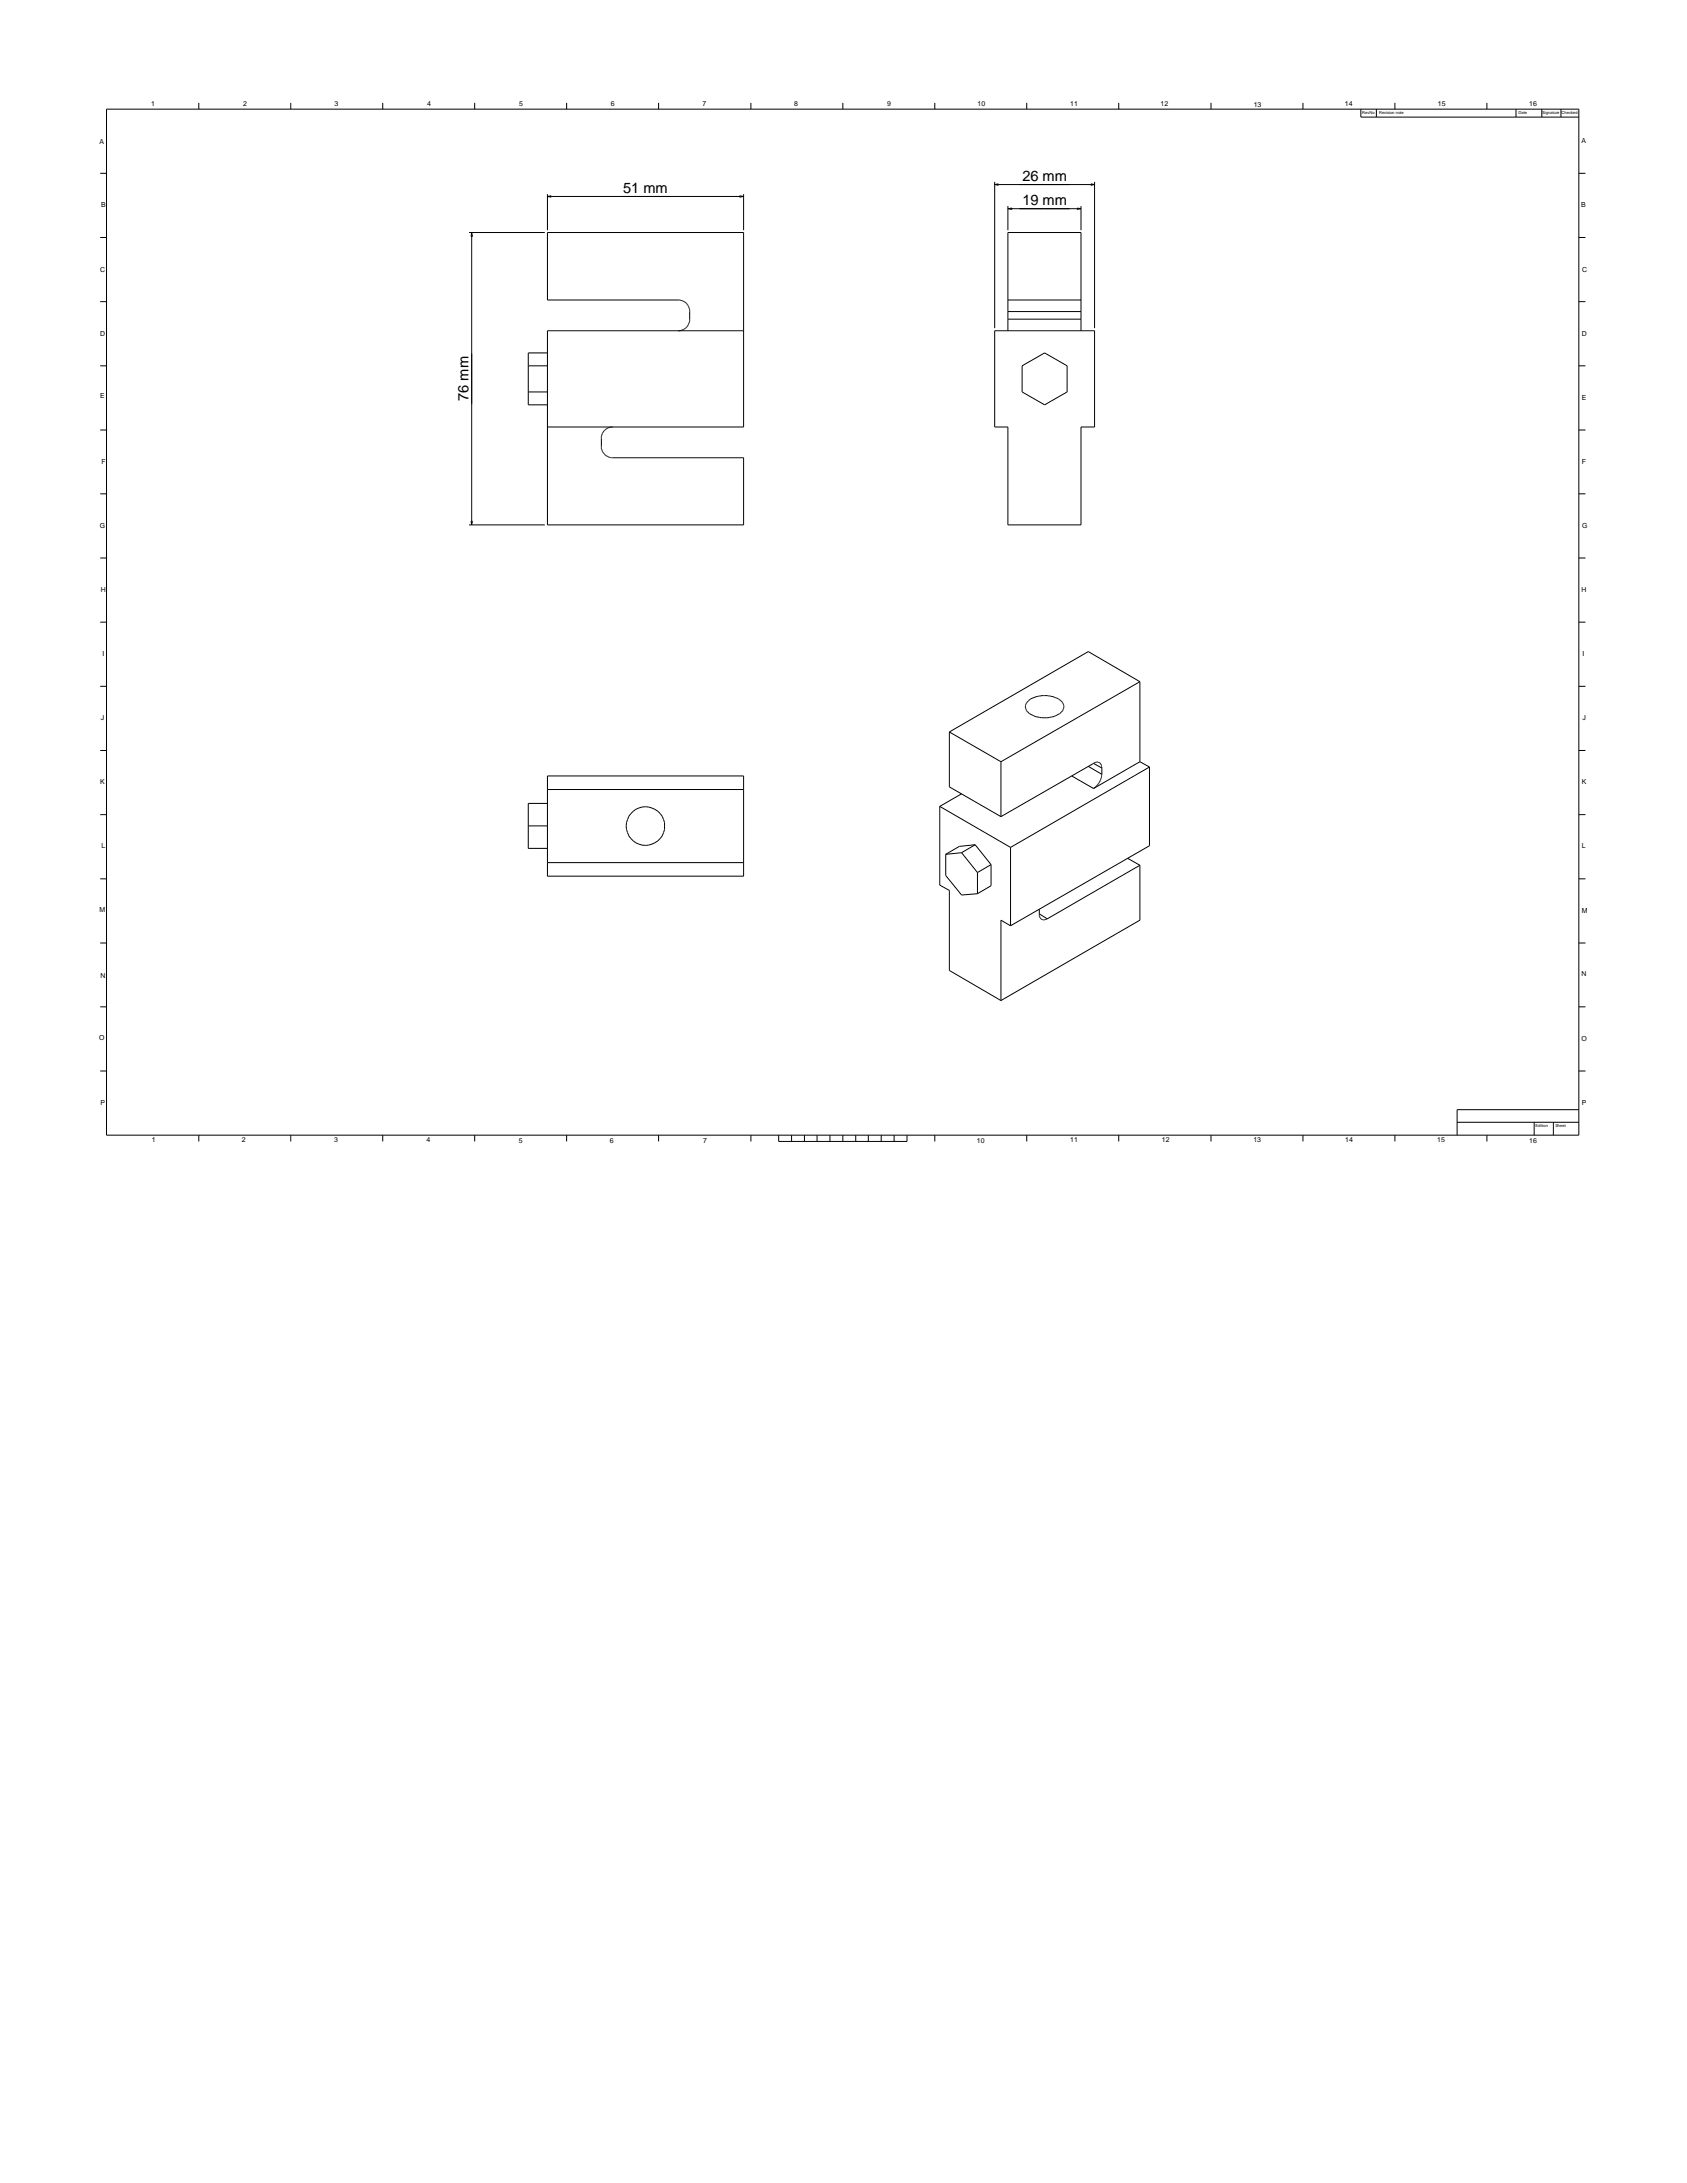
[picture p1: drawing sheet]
<svg xmlns="http://www.w3.org/2000/svg" width="216mm" height="279mm" viewBox="0 0 216 279" stroke-linecap="round" stroke-linejoin="round" font-family="sans-serif">
<defs><g id="words">
<g font-size="1.9">
<text x="130.9" y="23.2">26 mm</text>
<text x="79.8" y="24.7">51 mm</text>
<text x="130.9" y="26.3">19 mm</text>
<text x="59.9" y="51.3" transform="rotate(-90 59.9 51.3)">76 mm</text>
</g>
<g font-size=".9">
<text x="19.3" y="13.5">1</text>
<text x="31.1" y="13.5">2</text>
<text x="42.8" y="13.5">3</text>
<text x="54.7" y="13.5">4</text>
<text x="66.4" y="13.5">5</text>
<text x="78.2" y="13.5">6</text>
<text x="89.9" y="13.6">7</text>
<text x="101.6" y="13.5">8</text>
<text x="113.5" y="13.6">9</text>
<text x="125.1" y="13.5">10</text>
<text x="136.9" y="13.5">11</text>
<text x="148.5" y="13.5">12</text>
<text x="160.4" y="13.6">13</text>
<text x="172.1" y="13.5">14</text>
<text x="184" y="13.6">15</text>
<text x="195.7" y="13.5">16</text>
<text x="12.7" y="18.4">A</text>
<text x="202.4" y="18.2">A</text>
<text x="13" y="26.5">B</text>
<text x="202.4" y="26.5">B</text>
<text x="12.8" y="34.8">C</text>
<text x="202.5" y="34.8">C</text>
<text x="12.8" y="43.1">D</text>
<text x="202.4" y="43">D</text>
<text x="12.8" y="51">E</text>
<text x="202.4" y="51.2">E</text>
<text x="13" y="59.4">F</text>
<text x="202.4" y="59.4">F</text>
<text x="12.8" y="67.6">G</text>
<text x="202.5" y="67.5">G</text>
<text x="12.9" y="75.8">H</text>
<text x="202.4" y="75.7">H</text>
<text x="13.1" y="84">I</text>
<text x="202.5" y="83.9">I</text>
<text x="12.9" y="92.2">J</text>
<text x="202.5" y="92.2">J</text>
<text x="12.8" y="100.4">K</text>
<text x="202.4" y="100.4">K</text>
<text x="13" y="108.6">L</text>
<text x="202.4" y="108.6">L</text>
<text x="12.7" y="116.8">M</text>
<text x="202.4" y="116.8">M</text>
<text x="12.9" y="125.1">N</text>
<text x="202.4" y="124.9">N</text>
<text x="12.7" y="133.1">O</text>
<text x="202.4" y="133.2">O</text>
<text x="12.9" y="141.4">P</text>
<text x="202.4" y="141.4">P</text>
<text x="19.4" y="146.2">1</text>
<text x="30.9" y="146.2">2</text>
<text x="42.8" y="146.2">3</text>
<text x="54.6" y="146.2">4</text>
<text x="66.4" y="146.3">5</text>
<text x="78.1" y="146.3">6</text>
<text x="90" y="146.3">7</text>
<text x="125" y="146.3">10</text>
<text x="136.9" y="146.2">11</text>
<text x="148.7" y="146.1">12</text>
<text x="160.4" y="146.2">13</text>
<text x="172.2" y="146.2">14</text>
<text x="183.9" y="146.2">15</text>
<text x="195.7" y="146.3">16</text>
</g>
<g font-size=".5">
<text x="174.3" y="14.6">RevNo</text>
<text x="176.5" y="14.6">Revision note</text>
<text x="194.4" y="14.6">Date</text>
<text x="197.4" y="14.6">Signature Checked</text>
<text x="196.5" y="144.3">Edition</text>
<text x="199.1" y="144.2">Sheet</text>
</g>
</g></defs>
<g fill="none" stroke="#000" stroke-width=".13">
<path d="M13.6 14h188.5v131.3h-188.5zM25.4 13.2v.8M37.2 13.2v.8M49 13.2v.8M60.7 13.2v.8M72.5 13.2v.8M84.3 13.2v.8M96.1 13.2v.8M107.9 13.2v.8M119.6 13.2v.8M131.4 13.2v.8M143.2 13.2v.8"/>
<path d="M155 13.2v.8M166.8 13.2v.8M174.2 14v1h27.9M176.1 14v1M178.5 13.2v.8M190.3 13.2v.8M194 14v1M197.3 14v1M199.8 14v1M12.8 38.6h.8M12.8 30.4h.8M12.8 22.2h.8"/>
<path d="M60 29.8h9.7M60.4 29.8l.1 .5h-.2zM60.4 30.3v36.4M70.1 24.8v4.7M70.1 25.1h.4v.1zM70.5 25.1h24.2M94.7 25.1h.5l-.5 .1zM95.2 24.8v4.7M127.3 23.3v18.7M127.3 23.6l.5-.1v.2zM127.8 23.6h11.8M129 38.4h9.3"/>
<path d="M129 39.9h9.3M129 26.4v3.1M129 26.7l.5-.1v.2zM129.5 26.7h8.4M137.9 26.6l.4 .1-.4 .1zM138.3 26.4v3.1M139.6 23.5l.5 .1-.5 .1zM140.1 23.3v18.7M202.1 38.6h.8M202.1 30.4h.8M202.1 22.2h.8M12.8 46.8h.8"/>
<path d="M12.8 55h.8M67.6 46.8h2.5M67.6 50.2h2.5M70.1 45.2h-2.5v6.6h2.5M87 42.3l.8-.3 .3-.5 .2-.4v-1.5l-.2-.5-.3-.4-.8-.3h-16.9v-8.6h25.1v24.9h-25.1M95.2 42.3h-25.1v24.9h25.1v-8.6h-17l-.3-.1a1.06 1.06 0 0 1-.8-.7l-.1-.4v-1.6l.1-.4 .5-.5 .5-.2M127.3 42.3h12.8v12.4h-1.8v12.5h-9.3v-12.5h-1.7zM129 42.3v-12.5h9.3v12.5M129 40.9h9.3M130.8 46.8l2.9-1.6 2.9 1.6v3.4l-2.9 1.6-2.9-1.6zM202.1 46.8h.8M202.1 55h.8"/>
<path d="M12.8 71.4h.8M12.8 63.2h.8M12.8 79.6h.8M60 67.2h9.7M60.3 66.7h.2l-.1 .5zM202.1 71.4h.8M202.1 63.2h.8M202.1 79.6h.8M12.8 96.1h.8M12.8 87.8h.8M70.1 99.3h25.1v12.8h-25.1zM121.5 93.7v7l6.6 3.8"/>
<path d="M121.5 93.7l6.6 3.8M128.1 97.5v7M131.8 89.5a3.2 3.2 0 0 1 1.5-.5l.9 .1a2.47 2.47 0 0 1 1.3 .4l.4 .3 .2 .3a1 1 0 0 1-.5 1.3 3.3 3.3 0 0 1-4.2-.5 .9 .9 0 0 1 0-1zM137.2 99.3l2.8 1.6M139.3 98.1l1.7 1M140 97.7l1 .6M140 97.7l.3-.2 .4 .1 .1 .1 .2 .5v1l-.1 .5-.3 .5-.6 .7M140 97.7l-11.9 6.8M145.9 87.2v10.3M145.9 97.5l-5.9 3.4M145.9 87.2l-17.8 10.3M145.9 87.2l-6.6-3.8-17.8 10.3"/>
<path d="M145.9 97.5l1.2 .7M147.1 98.2v10l-17.8 10.3M147.1 98.2l-17.8 10.3M202.1 96.1h.8M202.1 87.8h.8M12.8 112.5h.8M12.8 104.3h.8M67.6 105.7h2.5M70.1 102.8h-2.5v5.8h2.5M70.1 110.4h25.1M70.1 101h25.1M120.3 103.2v10.1l1.2 .7v10.2l6.6 3.9"/>
<path d="M120.3 103.2l9 5.3M121 109.3v2.8l2.1 2.5 2-.2M123.1 109.1l2 2.6M123.1 109.1l-2.1 .2M123.1 101.6l-2.8 1.6M124.8 108.1l-2 .2-1.8 1M124.8 108.1l2 2.6M124.8 108.1l-1.7 1M125.1 111.7v2.7M126.8 110.7v2.7l-1.7 1M126.8 110.7l-1.7 1M129.3 108.5v10"/>
<path d="M129.3 118.5l-1.2-.7v10.3M133 117l1 .6M133 116.4v.9l.1 .2 .3 .2 .6-.1M144.3 109.9l1.6 .8M145.9 110.7v7.1l-17.8 10.3M145.9 110.7l-11.9 6.9M202.1 112.5h.8M202.1 104.3h.8M12.8 137.1h.8M12.8 128.9h.8M12.8 120.7h.8M202.1 137.1h.8"/>
<path d="M202.1 128.9h.8M202.1 120.7h.8M25.4 145.3v.8M37.2 145.3v.8M49 145.3v.8M60.7 145.3v.8M72.5 145.3v.8M84.3 145.3v.8M96.1 145.3v.8M99.7 145.3v.8h16.4v-.8M101.3 145.3v.8M103 145.3v.8"/>
<path d="M104.6 145.3v.8M106.2 145.3v.8M107.9 145.3v.8M109.5 145.3v.8M111.1 145.3v.8M112.8 145.3v.8M114.4 145.3v.8M119.6 145.3v.8M131.4 145.3v.8M143.2 145.3v.8M155 145.3v.8M166.8 145.3v.8"/>
<path d="M178.5 145.3v.8M186.5 143.6h15.6M190.3 145.3v.8M196.3 143.6v1.7M198.8 143.6v1.7M202.1 142h-15.6v3.3"/>
<circle cx="82.6" cy="105.7" r="2.47"/>
</g>
<g fill="#000">
<path d="M94.7 25.1h.5l-.5 .1zM129 26.7h.5v.1z"/>
<path d="M60.4 29.8l.1 .5h-.2z" fill-rule="evenodd"/>
<path d="M70.1 25.1h.4v.1z" fill-rule="evenodd"/>
<path d="M127.3 23.6h.5v.1z" fill-rule="evenodd"/>
<path d="M137.9 26.7h.4l-.4 .1z" fill-rule="evenodd"/>
<path d="M139.6 23.6h.5l-.5 .1z" fill-rule="evenodd"/>
<path d="M60.3 66.7h.2l-.1 .5z" fill-rule="evenodd"/>
</g>
<use href="#words"/>
</svg>
